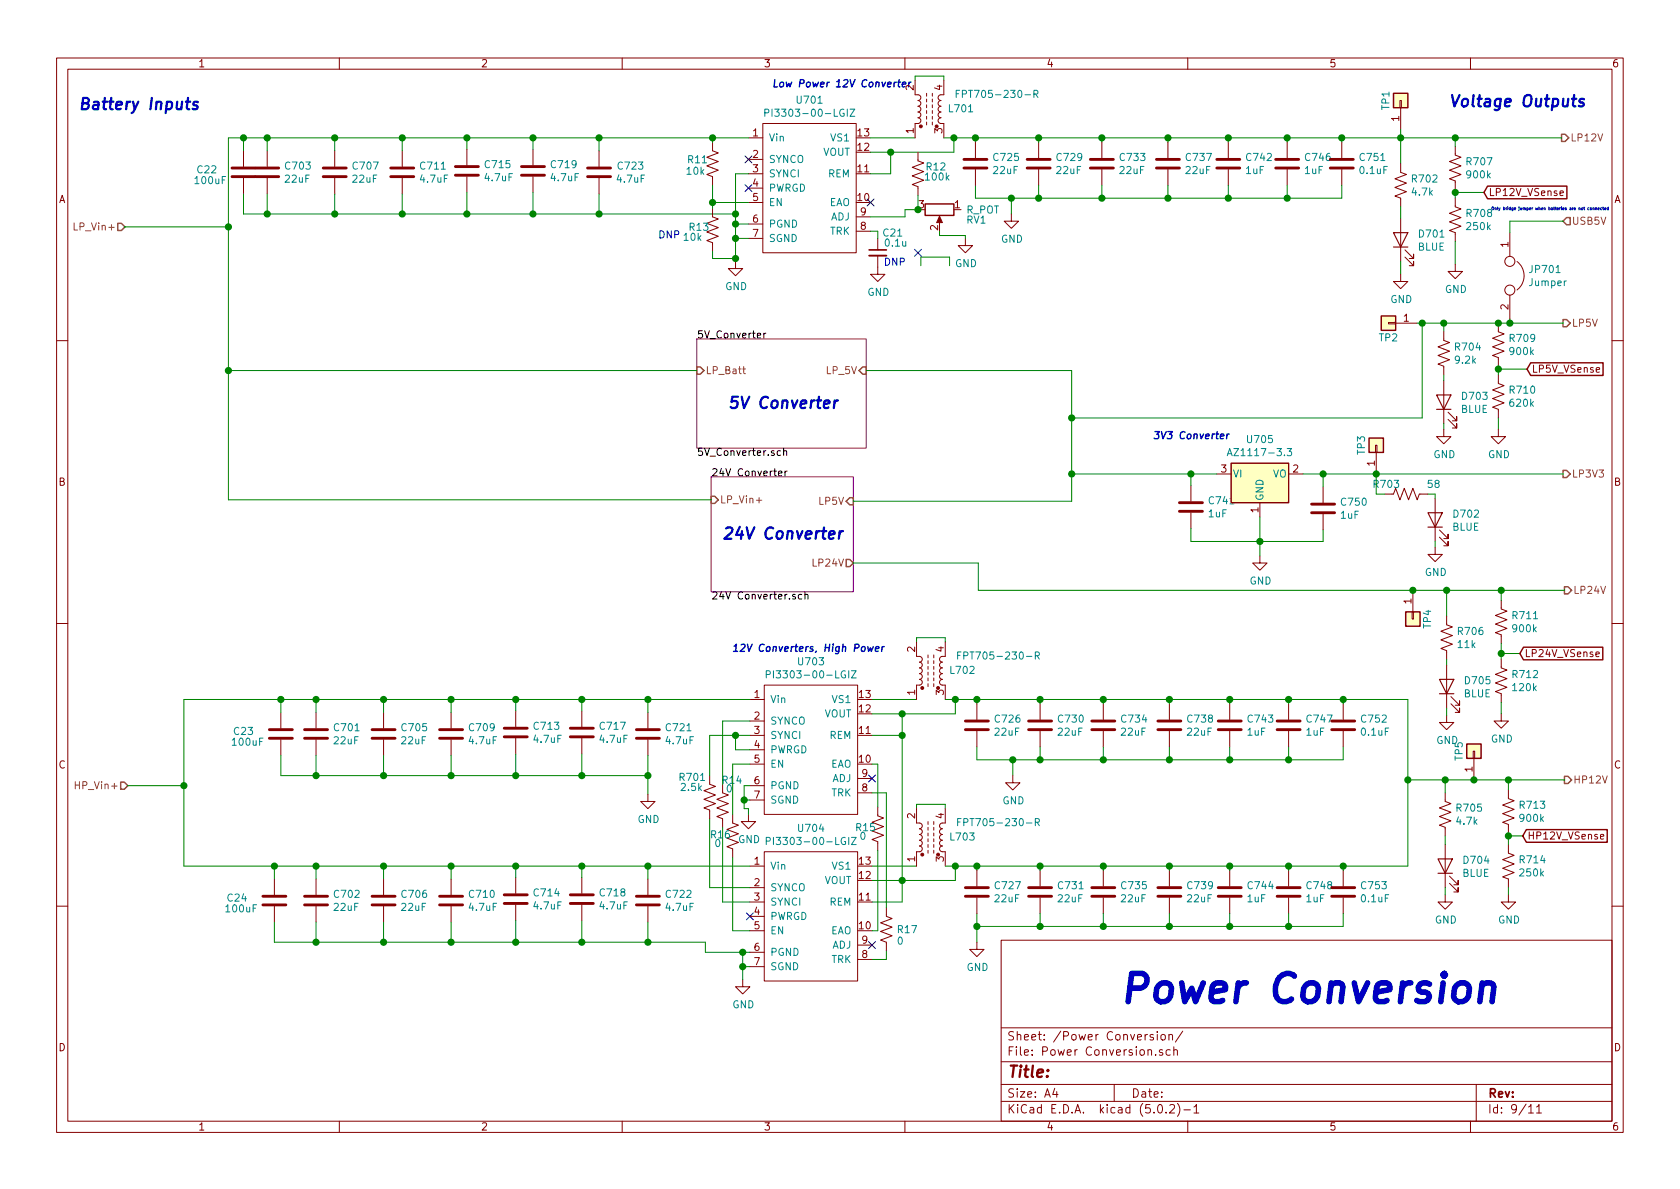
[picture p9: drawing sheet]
<svg xmlns="http://www.w3.org/2000/svg" width="297mm" height="210mm" viewBox="0 0 297 210" stroke-linecap="round" stroke-linejoin="round" font-family="sans-serif">
<defs><g id="words">
<text font-size="7" fill="#0000c2" x="197.6" y="177.4">Power Conversion</text>
<g font-size="2.8" fill="#0000c2">
<text x="13.7" y="19.4">Battery Inputs</text>
<text x="256" y="18.9">Voltage Outputs</text>
<text x="128.5" y="72.3">5V Converter</text>
<text x="127.5" y="95.4">24V Converter</text>
</g>
<text font-size="2.8" fill="#840000" x="178" y="190.5">Title:</text>
<g font-size="2.1" fill="#840000">
<text x="178" y="184">Sheet: /Power Conversion/</text>
<text x="178" y="186.7">File: Power Conversion.sch</text>
<text x="178" y="196.9">KiCad E.D.A. kicad (5.0.2)-1</text>
<text x="178" y="194.1">Size: A4</text>
<text x="200" y="194.1">Date:</text>
<text x="263" y="194.1">Rev:</text>
<text x="263" y="196.9">Id: 9/11</text>
</g>
<g font-size="1.8" fill="#840000">
<text x="35" y="11.9">1</text>
<text x="85" y="11.9">2</text>
<text x="135" y="11.9">3</text>
<text x="185" y="11.9">4</text>
<text x="235" y="11.9">5</text>
<text x="285" y="11.9">6</text>
<text x="161.5" y="16" transform="rotate(-90 161.5 16)">2</text>
<text x="166.6" y="16" transform="rotate(-90 166.6 16)">4</text>
<text x="161.5" y="23.6" transform="rotate(-90 161.5 23.6)">1</text>
<text x="166.6" y="23.6" transform="rotate(-90 166.6 23.6)">3</text>
<text x="247.4" y="21.4" transform="rotate(-90 247.4 21.4)">1</text>
<text x="133.1" y="24.1">1</text>
<text x="133.1" y="27.9">2</text>
<text x="151.7" y="26.7">12</text>
<text x="151.7" y="24.1">13</text>
<text x="10.4" y="35.9">A</text>
<text x="133.1" y="30.5">3</text>
<text x="133.1" y="33">4</text>
<text x="133.1" y="35.6">5</text>
<text x="151.7" y="35.6">10</text>
<text x="151.7" y="30.5">11</text>
<text x="263.2" y="34.7">LP12V_VSense</text>
<text x="285.4" y="35.9">A</text>
<text x="133.1" y="39.4">6</text>
<text x="133.1" y="41.9">7</text>
<text x="152.2" y="40.6">8</text>
<text x="152.2" y="38.1">9</text>
<text x="162.5" y="36.8">3</text>
<text x="165.9" y="40.7" transform="rotate(-90 165.9 40.7)">2</text>
<text x="168.8" y="36.8">1</text>
<text x="266.7" y="43.7" transform="rotate(-90 266.7 43.7)">1</text>
<text x="248.2" y="56.9">1</text>
<text x="266.7" y="54.8" transform="rotate(-90 266.7 54.8)">2</text>
<text x="270.8" y="65.9">LP5V_VSense</text>
<text x="215.9" y="83.6">3</text>
<text x="228.6" y="83.6">2</text>
<text x="243.1" y="82.4" transform="rotate(-90 243.1 82.4)">1</text>
<text x="10.4" y="85.9">B</text>
<text x="285.4" y="85.9">B</text>
<text x="222.5" y="90.6" transform="rotate(-90 222.5 90.6)">1</text>
<text x="249.6" y="106.8" transform="rotate(-90 249.6 106.8)">1</text>
<text x="161.8" y="115.3" transform="rotate(-90 161.8 115.3)">2</text>
<text x="166.9" y="115.3" transform="rotate(-90 166.9 115.3)">4</text>
<text x="269.5" y="116.2">LP24V_VSense</text>
<text x="133.4" y="123.4">1</text>
<text x="151.9" y="126">12</text>
<text x="151.9" y="123.4">13</text>
<text x="161.8" y="122.9" transform="rotate(-90 161.8 122.9)">1</text>
<text x="166.9" y="122.9" transform="rotate(-90 166.9 122.9)">3</text>
<text x="133.4" y="127.2">2</text>
<text x="133.4" y="129.8">3</text>
<text x="151.9" y="129.8">11</text>
<text x="10.4" y="135.9">C</text>
<text x="133.4" y="132.3">4</text>
<text x="133.4" y="134.9">5</text>
<text x="151.9" y="134.9">10</text>
<text x="152.4" y="137.4">9</text>
<text x="260.3" y="136.5" transform="rotate(-90 260.3 136.5)">1</text>
<text x="285.4" y="135.9">C</text>
<text x="133.4" y="138.7">6</text>
<text x="133.4" y="141.2">7</text>
<text x="152.4" y="139.9">8</text>
<text x="161.8" y="144.7" transform="rotate(-90 161.8 144.7)">2</text>
<text x="166.9" y="144.7" transform="rotate(-90 166.9 144.7)">4</text>
<text x="270" y="148.5">HP12V_VSense</text>
<text x="133.4" y="152.9">1</text>
<text x="151.9" y="155.4">12</text>
<text x="151.9" y="152.9">13</text>
<text x="161.8" y="152.4" transform="rotate(-90 161.8 152.4)">1</text>
<text x="166.9" y="152.4" transform="rotate(-90 166.9 152.4)">3</text>
<text x="133.4" y="156.7">2</text>
<text x="133.4" y="159.3">3</text>
<text x="133.4" y="161.8">4</text>
<text x="151.9" y="159.3">11</text>
<text x="133.4" y="164.3">5</text>
<text x="151.9" y="164.3">10</text>
<text x="152.4" y="166.9">9</text>
<text x="133.4" y="168.1">6</text>
<text x="133.4" y="170.7">7</text>
<text x="152.4" y="169.4">8</text>
<text x="10.4" y="185.9">D</text>
<text x="285.4" y="185.9">D</text>
<text x="35" y="199.9">1</text>
<text x="85" y="199.9">2</text>
<text x="135" y="199.9">3</text>
<text x="185" y="199.9">4</text>
<text x="235" y="199.9">5</text>
<text x="285" y="199.9">6</text>
</g>
<g font-size="1.8" fill="#0000c2">
<text x="136.4" y="15.4">Low Power 12V Converter</text>
<text x="116.3" y="42.2">DNP 10k</text>
<text x="156.2" y="47">DNP</text>
<text x="203.7" y="77.7">3V3 Converter</text>
<text x="129.3" y="115.3">12V Converters, High Power</text>
</g>
<g font-size="1.8" fill="#008484">
<text x="170.4" y="17.3">FPT705-230-R</text>
<text x="136.8" y="20.6">PI3303-00-LGIZ</text>
<text x="141" y="18.3">U701</text>
<text x="167.9" y="19.9">L701</text>
<text x="245.7" y="19.4" transform="rotate(-90 245.7 19.4)">TP1</text>
<text x="50.6" y="30">C703</text>
<text x="62.5" y="30">C707</text>
<text x="74.4" y="30">C711</text>
<text x="85.9" y="29.7">C715</text>
<text x="97.6" y="29.7">C719</text>
<text x="109.4" y="30">C723</text>
<text x="121.7" y="28.9">R11</text>
<text x="135.9" y="25">Vin</text>
<text x="135.9" y="28.8">SYNCO</text>
<text x="145.5" y="27.6">VOUT</text>
<text x="147" y="25">VS1</text>
<text x="175.8" y="28.5">C725</text>
<text x="187" y="28.5">C729</text>
<text x="198.1" y="28.5">C733</text>
<text x="209.8" y="28.5">C737</text>
<text x="220.5" y="28.5">C742</text>
<text x="230.9" y="28.5">C746</text>
<text x="240.6" y="28.5">C751</text>
<text x="259.4" y="29.2">R707</text>
<text x="34.6" y="32.6">100uF</text>
<text x="35" y="30.7">C22</text>
<text x="50.5" y="32.3">22uF</text>
<text x="62.4" y="32.3">22uF</text>
<text x="74.4" y="32.3">4.7uF</text>
<text x="85.9" y="32">4.7uF</text>
<text x="97.5" y="32">4.7uF</text>
<text x="109.2" y="32.3">4.7uF</text>
<text x="121.5" y="30.9">10k</text>
<text x="135.9" y="31.4">SYNCI</text>
<text x="135.9" y="33.9">PWRGD</text>
<text x="146.4" y="31.4">REM</text>
<text x="163.8" y="31.9">100k</text>
<text x="163.9" y="30.1">R12</text>
<text x="175.7" y="30.8">22uF</text>
<text x="186.9" y="30.8">22uF</text>
<text x="198.1" y="30.8">22uF</text>
<text x="209.8" y="30.8">22uF</text>
<text x="220.3" y="30.8">1uF</text>
<text x="230.7" y="30.8">1uF</text>
<text x="240.5" y="30.8">0.1uF</text>
<text x="249.8" y="34.6">4.7k</text>
<text x="249.8" y="32.3">R702</text>
<text x="259.5" y="31.5">900k</text>
<text x="121.9" y="40.8">R13</text>
<text x="135.9" y="36.4">EN</text>
<text x="135.9" y="40.3">PGND</text>
<text x="146.5" y="36.4">EAO</text>
<text x="146.7" y="41.5">TRK</text>
<text x="146.8" y="39">ADJ</text>
<text x="156.2" y="41.8">C21</text>
<text x="170.8" y="37.8">R_POT</text>
<text x="170.9" y="39.5">RV1</text>
<text x="259.4" y="38.4">R708</text>
<text x="259.5" y="40.7">250k</text>
<text x="135.9" y="42.8">SGND</text>
<text x="156.6" y="43.6">0.1u</text>
<text x="168.9" y="47.2">GND</text>
<text x="177" y="42.9">GND</text>
<text x="250.7" y="44.3">BLUE</text>
<text x="251" y="42">D701</text>
<text x="128.2" y="51.3">GND</text>
<text x="153.4" y="52.3">GND</text>
<text x="245.8" y="53.6">GND</text>
<text x="255.5" y="51.8">GND</text>
<text x="270.5" y="50.6">Jumper</text>
<text x="270.6" y="48.3">JP701</text>
<text x="243.9" y="60.4">TP2</text>
<text x="257.4" y="64.3">9.2k</text>
<text x="257.4" y="62">R704</text>
<text x="267.1" y="60.5">R709</text>
<text x="267.1" y="62.8">900k</text>
<text x="258.6" y="70.7">D703</text>
<text x="267.1" y="69.6">R710</text>
<text x="267.1" y="71.9">620k</text>
<text x="258.3" y="73">BLUE</text>
<text x="218.1" y="80.7">AZ1117-3.3</text>
<text x="220.6" y="78.4">U705</text>
<text x="241.4" y="80.4" transform="rotate(-90 241.4 80.4)">TP3</text>
<text x="253.4" y="81">GND</text>
<text x="263.1" y="81">GND</text>
<text x="213.9" y="89.2">C741</text>
<text x="217.9" y="84.4">VI</text>
<text x="223.4" y="88.6" transform="rotate(-90 223.4 88.6)">GND</text>
<text x="225" y="84.4">VO</text>
<text x="237.3" y="89.4">C750</text>
<text x="243" y="86.3">R703</text>
<text x="252.5" y="86.3">58</text>
<text x="213.7" y="91.5">1uF</text>
<text x="237.1" y="91.7">1uF</text>
<text x="256.8" y="93.8">BLUE</text>
<text x="257.1" y="91.5">D702</text>
<text x="251.9" y="101.8">GND</text>
<text x="220.9" y="103.4">GND</text>
<text x="253" y="111.1" transform="rotate(-90 253 111.1)">TP4</text>
<text x="257.9" y="112.3">R706</text>
<text x="267.6" y="109.5">R711</text>
<text x="267.6" y="111.8">900k</text>
<text x="137" y="120">PI3303-00-LGIZ</text>
<text x="141.3" y="117.6">U703</text>
<text x="168.1" y="119.2">L702</text>
<text x="170.7" y="116.6">FPT705-230-R</text>
<text x="257.8" y="114.6">11k</text>
<text x="267.6" y="119.9">R712</text>
<text x="136.1" y="124.3">Vin</text>
<text x="147.3" y="124.3">VS1</text>
<text x="258.8" y="123.3">BLUE</text>
<text x="259.2" y="121">D705</text>
<text x="267.6" y="122.2">120k</text>
<text x="41.2" y="131.9">100uF</text>
<text x="41.4" y="130">C23</text>
<text x="59.1" y="131.6">22uF</text>
<text x="59.2" y="129.3">C701</text>
<text x="71.1" y="131.6">22uF</text>
<text x="71.1" y="129.3">C705</text>
<text x="83.1" y="131.6">4.7uF</text>
<text x="83.1" y="129.3">C709</text>
<text x="94.5" y="131.4">4.7uF</text>
<text x="94.5" y="129.1">C713</text>
<text x="106.2" y="131.4">4.7uF</text>
<text x="106.2" y="129.1">C717</text>
<text x="117.9" y="131.6">4.7uF</text>
<text x="117.9" y="129.3">C721</text>
<text x="136.1" y="128.1">SYNCO</text>
<text x="136.1" y="130.7">SYNCI</text>
<text x="145.7" y="126.9">VOUT</text>
<text x="146.7" y="130.7">REM</text>
<text x="176" y="130.1">22uF</text>
<text x="176" y="127.8">C726</text>
<text x="187.1" y="130.1">22uF</text>
<text x="187.2" y="127.8">C730</text>
<text x="198.3" y="130.1">22uF</text>
<text x="198.4" y="127.8">C734</text>
<text x="210" y="130.1">22uF</text>
<text x="210.1" y="127.8">C738</text>
<text x="220.6" y="130.1">1uF</text>
<text x="220.8" y="127.8">C743</text>
<text x="231" y="130.1">1uF</text>
<text x="231.2" y="127.8">C747</text>
<text x="240.8" y="130.1">0.1uF</text>
<text x="240.8" y="127.8">C752</text>
<text x="253.9" y="131.6">GND</text>
<text x="263.6" y="131.3">GND</text>
<text x="136.1" y="133.2">PWRGD</text>
<text x="136.1" y="135.8">EN</text>
<text x="146.8" y="135.8">EAO</text>
<text x="258.6" y="134.5" transform="rotate(-90 258.6 134.5)">TP5</text>
<text x="120.3" y="138.1">R701</text>
<text x="120.5" y="139.9">2.5k</text>
<text x="127.8" y="138.6">R14</text>
<text x="128.5" y="140.1">0</text>
<text x="136.1" y="139.6">PGND</text>
<text x="136.1" y="142.1">SGND</text>
<text x="147" y="140.8">TRK</text>
<text x="147.1" y="138.3">ADJ</text>
<text x="177.2" y="142.2">GND</text>
<text x="257.7" y="143.5">R705</text>
<text x="268.8" y="143">R713</text>
<text x="112.7" y="145.5">GND</text>
<text x="125.8" y="148.3">R16</text>
<text x="126.4" y="149.8">0</text>
<text x="130.5" y="149.1">GND</text>
<text x="137" y="149.4">PI3303-00-LGIZ</text>
<text x="141.3" y="147.1">U704</text>
<text x="151.4" y="147">R15</text>
<text x="152.1" y="148.5">0</text>
<text x="168.1" y="148.6">L703</text>
<text x="170.7" y="146.1">FPT705-230-R</text>
<text x="257.6" y="145.8">4.7k</text>
<text x="268.9" y="145.3">900k</text>
<text x="136.1" y="153.8">Vin</text>
<text x="147.3" y="153.8">VS1</text>
<text x="258.5" y="155.1">BLUE</text>
<text x="258.9" y="152.7">D704</text>
<text x="268.8" y="152.7">R714</text>
<text x="268.9" y="155">250k</text>
<text x="40.1" y="161.3">100uF</text>
<text x="40.3" y="159.4">C24</text>
<text x="59.1" y="161.1">22uF</text>
<text x="59.2" y="158.8">C702</text>
<text x="71.1" y="161.1">22uF</text>
<text x="71.1" y="158.8">C706</text>
<text x="83.1" y="161.1">4.7uF</text>
<text x="83.1" y="158.8">C710</text>
<text x="94.5" y="160.8">4.7uF</text>
<text x="94.5" y="158.5">C714</text>
<text x="106.2" y="160.8">4.7uF</text>
<text x="106.2" y="158.5">C718</text>
<text x="117.9" y="161.1">4.7uF</text>
<text x="117.9" y="158.8">C722</text>
<text x="136.1" y="157.6">SYNCO</text>
<text x="136.1" y="160.1">SYNCI</text>
<text x="145.7" y="156.3">VOUT</text>
<text x="146.7" y="160.1">REM</text>
<text x="176" y="159.6">22uF</text>
<text x="176" y="157.2">C727</text>
<text x="187.1" y="159.6">22uF</text>
<text x="187.2" y="157.2">C731</text>
<text x="198.3" y="159.6">22uF</text>
<text x="198.4" y="157.2">C735</text>
<text x="210" y="159.6">22uF</text>
<text x="210.1" y="157.2">C739</text>
<text x="220.6" y="159.6">1uF</text>
<text x="220.8" y="157.2">C744</text>
<text x="231" y="159.6">1uF</text>
<text x="231.2" y="157.2">C748</text>
<text x="240.8" y="159.6">0.1uF</text>
<text x="240.8" y="157.2">C753</text>
<text x="136.1" y="162.7">PWRGD</text>
<text x="136.1" y="165.2">EN</text>
<text x="146.8" y="165.2">EAO</text>
<text x="147.1" y="167.8">ADJ</text>
<text x="158.7" y="167.1">0</text>
<text x="158.8" y="165">R17</text>
<text x="253.7" y="163.3">GND</text>
<text x="264.9" y="163.3">GND</text>
<text x="136.1" y="169">PGND</text>
<text x="136.1" y="171.6">SGND</text>
<text x="147" y="170.3">TRK</text>
<text x="170.9" y="171.7">GND</text>
<text x="129.5" y="178.3">GND</text>
</g>
<g font-size="1.8" fill="#848400">
<text x="277.6" y="25">LP12V</text>
<text x="13.5" y="40.8">LP_Vin+</text>
<text x="277.9" y="39.7">USB5V</text>
<text x="277.9" y="57.8">LP5V</text>
<text x="124.7" y="66.2">LP_Batt</text>
<text x="146.2" y="66.2">LP_5V</text>
<text x="127.3" y="89">LP_Vin+</text>
<text x="144.9" y="89.3">LP5V</text>
<text x="277.9" y="84.4">LP3V3</text>
<text x="143.9" y="100.2">LP24V</text>
<text x="278.1" y="105">LP24V</text>
<text x="13.9" y="139.6">HP_Vin+</text>
<text x="278.1" y="138.6">HP12V</text>
</g>
<g font-size="1.8">
<text x="123.2" y="59.8">5V_Converter</text>
<text x="123.2" y="80.6">5V_Converter.sch</text>
<text x="125.7" y="84.2">24V Converter</text>
<text x="125.7" y="106">24V Converter.sch</text>
</g>
<text font-size=".7" fill="#0000c2" x="263.7" y="37.1">Only bridge jumper when batteries are not connected</text>
</g></defs>
<g fill="none" stroke="#840000" stroke-width=".18">
<path d="M10 10.3h277v189.9h-277zM12 12.2h273v186.1h-273zM60 10.3v1.9M110 10.3v1.9M160 10.3v1.9M161.8 14.2v2.6h.7l.3 .4-.1 .4-.4 .2 .3 .1 .2 .3-.1 .4-.4 .2 .3 .1 .2 .3-.1 .4-.4 .2 .3 .1 .2 .3-.1 .4-.4 .2 .4 .2 .1 .4-.3 .4h-.7v2.6M163.8 16.5v.5M163.8 17.5v.5M163.8 18.5v.5M163.8 19.6v.5M164.8 16.5v.5M164.8 17.5v.5"/>
<path d="M164.8 18.5v.5M164.8 19.6v.5M166.9 14.2v2.6h-.7l-.3 .4 .1 .4 .4 .2-.3 .1-.2 .3 .1 .4 .4 .2-.3 .1-.2 .3 .1 .4 .4 .2-.5 .3 .1 .5 .4 .2-.4 .2-.1 .4 .3 .4h.7v2.6M210 10.3v1.9M247.5 17.8h.3v1.2h-.3zM247.6 19v3.9M260 10.3v1.9M43.1 26.7v2.8M43.1 31.5v2.8M47.2 26.7v2.8M47.2 31.5v2.8M59.2 26.7v2.8"/>
<path d="M59.2 31.5v2.8M71.1 26.7v2.8M71.1 31.5v2.8M82.5 26.4v2.8M82.5 31.2v2.8M94.2 26.4v2.8M94.2 31.2v2.8M105.9 26.7v2.8M105.9 31.5v2.8M126 25.1v1.6l1 .3-2 .8 2 .8-2 .7 2 .8-2 .8 1 .3v1.6M126 36.8v1.5l1 .4-2 .8 2 .8-2 .7 2 .8-2 .7 1 .4v1.5M132.3 24.4h2.6"/>
<path d="M132.3 28.2h2.6M132.3 30.7h2.6M132.3 33.3h2.6M132.3 35.8h2.6M132.3 39.6h2.6M134.9 21.8h16.5v22.9h-16.5zM151.4 38.3h2.5M162.3 26.9v1.5l1 .4-2 .8 2 .7-2 .8 2 .8-2 .7 1 .4v1.5M163.8 20.6v.5M163.8 21.6v.5M164.8 20.6v.5M164.8 21.6v.5"/>
<path d="M166.1 38.6v1M172.5 25.1v2.8M172.5 30v2.8M178.8 37.8v1.3h1.3l-1.3 1.3-1.3-1.3h1.3M183.6 25.1v2.8M183.6 30v2.8M194.8 25.1v2.8M194.8 30v2.8M206.5 25.1v2.8M206.5 30v2.8M217.2 25.1v2.8M217.2 30v2.8"/>
<path d="M227.6 25.1v2.8M227.6 30v2.8M237.2 25.1v2.8M237.2 30v2.8M247.6 29v1.5l1.1 .4-2.1 .7 2.1 .8-2.1 .7 2.1 .8-2.1 .8 1 .3v1.6M247.6 38.6v7.6M257.3 25.9v1.5l1 .4-2 .8 2 .7-2 .8 2 .8-2 .7 1 .4v1.5M257.3 35v1.6l1 .4-2 .7 2 .8-2 .7 2 .8-2 .8 1 .3v1.6M275.8 34.2l.6-.1v-.3h-.4l-.2 .1 .1 .6h.5M130 46.2v1.3h1.3l-1.3 1.3-1.2-1.3h1.2M132.3 42.2h2.6M151.4 40.9h2.5"/>
<path d="M155.2 45.2v3.3h1.3l-1.3 1.3-1.3-1.3h1.3M155.2 42.2v2M170.7 42.2v1.2h1.3l-1.3 1.3-1.3-1.3h1.3M245.5 57h1.3v.3h-1.3zM246.8 57.1h3.8M247.6 48.5v1.3h1.3l-1.3 1.2-1.2-1.2h1.2M248.4 45.5l1.5 1.5v-.8v.8h-.7M248.4 44.2l1.5 1.5v-.7v.7h-.7M255.3 58.7v1.5l1 .4-2 .7 2 .8-2 .8 2 .7-2 .8 1 .4v1.5M257.3 46.7v1.3h1.3l-1.3 1.3-1.3-1.3h1.3M264.9 57.1v1.6l1 .3-2 .8 2 .8-2 .7 2 .8-2 .8 1 .3v1.6M267 41.1v4.2"/>
<path d="M267 52.2v4.2M268.2 46.2a3.2 3.2 0 0 1 0 5.1M10 60.2h2M243.2 78.7h.3v1.3h-.3zM255.3 75.9v1.3h1.2l-1.2 1.3-1.3-1.3h1.3M255.3 67.3v7.6M256 74.2l1.6 1.5v-.8v.8h-.8M256 72.9l1.6 1.5v-.7v.7h-.8M264.9 66.3v1.5l1 .4-2 .8 2 .7-2 .8 2 .7-2 .8 1 .4v1.5M264.9 75.9v1.3h1.3l-1.3 1.3-1.2-1.3h1.2M285 60.2h2M210.6 85.8v2.8"/>
<path d="M210.6 90.7v2.8M215.1 83.8h2.6M222.8 98.3v1.3h1.2l-1.2 1.2-1.3-1.2h1.3M222.8 88.9v2.5M227.8 83.8h2.6M233.9 86.1v2.8M233.9 90.9v2.8M243.3 80v3.8M244.9 87.4h1.5l.4-1 .7 2 .8-2 .7 2 .8-2 .8 2 .4-1h1.5M253.7 96.8v1.2h1.3l-1.3 1.3-1.2-1.3h1.2M253.7 88.1v7.7M254.5 95l1.5 1.5v-.7v.7h-.7"/>
<path d="M254.5 93.7l1.5 1.5v-.7v.7h-.7M10 110.3h2M162.1 113.5v2.6h.6l.4 .4-.2 .4-.3 .2 .3 .1 .2 .3-.2 .4-.3 .2 .3 .1 .2 .3-.2 .4-.3 .2 .3 .1 .2 .3-.2 .5-.3 .1 .4 .2 .1 .4-.4 .4-.6 .1v2.5M164.1 115.8v.5M164.1 116.8v.5M164.1 117.9v.5M164.1 118.9v.5M164.1 119.9v.5M165.1 115.8v.5M165.1 116.8v.5M165.1 117.9v.5M165.1 118.9v.5"/>
<path d="M165.1 119.9v.5M167.1 113.5v2.6h-.7l-.3 .4 .1 .4 .4 .2-.3 .1-.2 .3 .1 .4 .4 .2-.3 .1-.2 .3 .1 .4 .4 .2-.5 .4 .1 .4 .4 .2-.4 .2-.1 .4 .3 .4 .7 .1v2.5M249.7 108.2h.2v1.3h-.2zM249.8 104.4v3.8M255.8 109v1.5l1 .4-2 .7 2 .8-2 .8 2 .7-2 .8 1 .4v1.5M255.8 117.6v7.6M265.4 106.2v1.5l1 .4-2 .7 2 .8-2 .8 2 .7-2 .8 1 .4v1.5M265.4 116.6v1.5l1 .4-2 .7 2 .8-2 .8 2 .7-2 .8 1 .4v1.5M282.2 115.7l.6-.1-.1-.3h-.4l-.1 .2v.6h.5M285 110.3h2M49.7 126v2.8M49.7 130.8v2.8"/>
<path d="M55.9 126v2.8M55.9 130.8v2.8M67.8 126v2.8M67.8 130.8v2.8M79.8 126v2.8M79.8 130.8v2.8M91.2 125.7v2.8M91.2 130.6v2.7M102.9 125.7v2.8M102.9 130.6v2.7M114.6 126v2.8M114.6 130.8v2.8"/>
<path d="M125.5 137.2v1.5l1 .4-2 .7 2 .8-2 .7 2 .8-2 .8 1 .4v1.5M127.8 138.7v1.5l1 .4-2.1 .7 2.1 .8-2.1 .8 2.1 .7-2.1 .8 1.1 .4v1.5M132.6 123.7h2.5M132.6 127.5h2.5M132.6 130h2.5M132.6 132.6h2.5M132.6 135.1h2.5M132.6 138.9h2.5M135.1 121.2h16.5v22.8h-16.5zM151.6 137.7h2.6M164.1 120.9v.5M165.1 120.9v.5"/>
<path d="M172.7 124.5v2.7M172.7 129.3v2.8M179.1 137.2v1.2h1.2l-1.2 1.3-1.3-1.3h1.3M183.9 124.5v2.7M183.9 129.3v2.8M195.1 124.5v2.7M195.1 129.3v2.8M206.8 124.5v2.7M206.8 129.3v2.8M217.4 124.5v2.7M217.4 129.3v2.8M227.8 124.5v2.7"/>
<path d="M227.8 129.3v2.8M237.5 124.5v2.7M237.5 129.3v2.8M255.8 126.5v1.3h1.2l-1.2 1.2-1.3-1.2h1.3M256.5 124.5l1.6 1.5v-.8v.8h-.8M256.5 123.2l1.6 1.5v-.8v.8h-.8M260.5 132.8h.2v1.3h-.2zM260.6 134.1v3.8M265.4 126.2v1.3h1.3l-1.3 1.3-1.2-1.3h1.2M266.7 139.7v1.5l1 .4-2 .8 2 .7-2 .8 2 .7-2 .8 1 .4v1.5M48.5 155.4v2.8M55.9 155.4v2.8"/>
<path d="M67.8 155.4v2.8M79.8 155.4v2.8M91.2 155.2v2.8M102.9 155.2v2.8M114.6 140.5v1.2h1.2l-1.2 1.3-1.3-1.3h1.3M114.6 155.4v2.8M129.5 144v1.5l1.1 .4-2.1 .8 2.1 .7-2.1 .8 2.1 .8-2.1 .7 1 .4v1.5M132.3 144v1.3h1.3l-1.3 1.3-1.2-1.3h1.2M132.6 141.5h2.5M132.6 153.2h2.5M132.6 157h2.5M132.6 159.5h2.5"/>
<path d="M135.1 150.6h16.5v22.9h-16.5zM151.6 140.2h2.6M155.2 142.7v1.6l1 .3-2 .8 2 .8-2 .7 2 .8-2 .8 1 .3v1.6M162.1 143v2.5l.6 .1 .4 .3-.2 .5-.3 .2 .3 .1 .2 .3-.2 .4-.3 .2 .3 .1 .2 .3-.2 .4-.3 .2 .3 .1 .2 .3-.2 .4-.3 .2 .4 .2 .1 .4-.4 .4h-.6v2.6M164.1 145.3v.5M164.1 146.3v.5M164.1 147.3v.5M164.1 148.3v.5M164.1 149.3v.6M164.1 150.4v.5M165.1 145.3v.5M165.1 146.3v.5"/>
<path d="M165.1 147.3v.5M165.1 148.3v.5M165.1 149.3v.6M165.1 150.4v.5M167.1 143v2.5l-.7 .1-.3 .4 .1 .3 .4 .3-.3 .1-.2 .3 .1 .4 .4 .2-.3 .1-.2 .3 .1 .4 .4 .2-.5 .3 .1 .5 .4 .2-.4 .2-.1 .4 .3 .4h.7v2.6M172.7 153.9v2.8M172.7 158.7v2.8M183.9 153.9v2.8M183.9 158.7v2.8M195.1 153.9v2.8M195.1 158.7v2.8M206.8 153.9v2.8"/>
<path d="M206.8 158.7v2.8M217.4 153.9v2.8M217.4 158.7v2.8M227.8 153.9v2.8M227.8 158.7v2.8M237.5 153.9v2.8M237.5 158.7v2.8M255.5 140.2v1.5l1 .4-2 .8 2 .7-2 .8 2 .8-2 .7 1 .4v1.5M255.5 158.2v1.3h1.3l-1.3 1.3-1.2-1.3h1.2M255.5 149.3v7.7M256.3 156.2l1.5 1.5v-.7v.7h-.8M256.3 154.9l1.5 1.6v-.8v.8h-.8"/>
<path d="M266.7 149.3v1.6l1 .4-2 .7 2 .8-2 .7 2 .8-2 .8 1 .3v1.6M266.7 158.2v1.3h1.3l-1.3 1.3-1.3-1.3h1.3M283 147.9l.6-.1-.1-.2-.3-.1-.2 .2v.6h.5M10 160.2h2M48.5 160.3v2.8M55.9 160.3v2.8M67.8 160.3v2.8M79.8 160.3v2.8M91.2 160v2.8M102.9 160v2.8M114.6 160.3v2.8M131.3 173.2v1.3h1.3l-1.3 1.3-1.3-1.3h1.3"/>
<path d="M132.6 162h2.5M132.6 164.6h2.5M132.6 168.4h2.5M132.6 170.9h2.5M151.6 169.7h2.6M151.6 167.1h2.6M156.7 160.5v1.5l1 .4-2 .8 2 .8-2 .7 2 .8-2 .7 1 .4v1.5M172.7 166.6v1.3h1.3l-1.3 1.3-1.3-1.3h1.3M177 166.3h108v32h-108zM285 160.2h2M60 198.3v1.9M110 198.3v1.9"/>
<path d="M160 198.3v1.9M177 194.8h108M177 191.8h108M177 187.8h108M177 181.8h108M186.5 192.5l-.4 1h1M186.8 193v1M197 191.8v3M203.9 183a.37 .37 0 0 0-.6 .1l.1 .3 .5 .1 .1 .1-.2 .3-.5-.1M204.3 186.5v.1M204.6 182.4v.2M204.6 182.9v1"/>
<path d="M204.8 195.5l.4-.2a.94 .94 0 0 1 0 1.5 .79 .79 0 0 1-.4-1.3zM205.3 183.1l.2-.2 .5 .2v.7l-.2 .1-.5-.1zM205.5 185.7l-.3-.1-.2 .2 .1 .2 .4 .2v.3h-.5M206.2 196.7v.1M206.7 183.1l.2-.2 .4 .1v.9M206.7 182.9v1M206.8 195.5l.2-.2h.4l.2 .2 .1 .3-.1 .2-.8 .8h.9M206.9 185.7l-.4-.1-.3 .3v.6l.3 .1 .4-.1M207.5 185.7l.2-.1 .4 .1 .1 .9M207.5 185.1v1.5M208.2 195.1a1.71 1.71 0 0 1 0 2.3M209.1 182.3l-1.3 2"/>
<path d="M209.3 196.3h1.2M210 198.3v1.9M211.1 195.8l.4-.5v1.5M211.1 196.8h.9M260 198.3v1.9M261 191.8v6.5M270.3 195.8l.4-.5v1.5M270.3 196.8h.8M271.7 195.8l.4-.5v1.5M271.7 196.8h.8"/>
<circle cx="267" cy="51.3" r=".89"/>
<circle cx="267" cy="46.2" r=".89"/>
</g>
<path d="M262 174.3a1.46 1.46 0 0 1 2-.3l.1 .5-.3 2.6M262.1 173.8l-.5 3.3" fill="none" stroke="#0000c2" stroke-width=".99"/>
<g fill="none" stroke="#848400" stroke-width=".25">
<path d="M20.8 39.5h.7l.6 .6-.6 .7h-.7zM276.1 23.7h.6l.7 .7-.7 .6h-.6zM277 38.5h.6v1.2h-.6l-.6-.6zM276.4 56.5h.6l.6 .6-.6 .7h-.6zM123.2 64.9h.6l.7 .6-.7 .7h-.6zM152.5 64.9h.7v1.3h-.7l-.6-.7zM125.7 87.8h.7l.6 .6-.6 .6h-.7zM149.6 98.9h.6l.7 .7-.7 .6h-.6zM150.2 88h.7v1.3h-.7l-.6-.7zM276.4 83.2h.6l.6 .6-.6 .6h-.6zM276.6 103.8h.6l.7 .6-.7 .6h-.6zM21.3 138.3h.7l.6 .6-.6 .7h-.7z"/>
<path d="M276.6 137.3h.6l.7 .6-.7 .7h-.6z"/>
</g>
<path d="M131.3 65.2h.5M131.5 64.8v1.1l.3 .2M133.7 88.5h1M13.3 138.2v1.3M13.3 138.8h.7" fill="none" stroke="#848400" stroke-width=".18"/>
<g fill="none" stroke="#008484" stroke-width=".18">
<path d="M135.2 20l.6-.1 .1-.5-.2-.1h-.5v1.3M150.3 19.3h.8l-.8 1.3h.8M169.1 16.6h.4M169.7 16h-.6v1.2M182.8 16.6l.7-.1v-.4l-.2-.1h-.5v1.2M183.1 16.6l.4 .6M227.6 79.3h.8l-.5 .5 .4 .1v.6l-.2 .1-.5-.1M217 80.6l.4-1.3 .5 1.3M217.1 80.2h.6M135.5 119.3l.6-.1v-.5l-.1-.1h-.5v1.3M150.5 118.6h.9l-.9 1.3h.9M169.3 115.9h.4"/>
<path d="M169.9 115.3h-.6v1.3M183.1 115.9l.6-.1v-.4l-.2-.1h-.4v1.3M183.4 115.9l.4 .7M135.5 148.7h.6v-.5l-.1-.1h-.5v1.2M150.5 148.1h.9l-.9 1.2h.9M169.3 145.4h.4M169.9 144.7h-.6v1.3M183.1 145.4l.6-.1v-.4l-.2-.2h-.4v1.3M183.4 145.4l.4 .6"/>
</g>
<g fill="none" stroke="#008400" stroke-width=".18">
<path d="M161.8 14.2v-.7h5.1v.7M43.1 34.3v3.5h86.9M43.1 24.4v2.3M47.2 24.4v2.3M47.2 34.3v3.5M59.2 24.4v2.3M59.2 34.3v3.5M71.1 24.4v2.3M71.1 34.3v3.5M82.5 24.4v2M82.5 34v3.8M94.2 24.4v2"/>
<path d="M94.2 34v3.8M105.9 24.4v2.3M105.9 34.3v3.5M126 35.8h6.3M126 24.4v.7M126 32.8v4M130 39.6h2.3M132.3 30.7h-2.3v15.5M132.3 24.4h-91.9v64h85.3M153.9 24.4h7.9M157.5 26.9v3.8h-3.6M162.3 34.5v2.6h-2.3v1.2h-6.1"/>
<path d="M166.9 24.4h109.2M168.7 24.4v2.5h-14.8M172.5 24.4v.7M172.5 32.8v2.2h64.7v-2.2M178.8 35v2.8M183.6 24.4v.7M183.6 32.8v2.2M194.8 24.4v.7M194.8 32.8v2.2M206.5 24.4v.7M206.5 32.8v2.2M217.2 24.4v.7"/>
<path d="M217.2 32.8v2.2M227.6 24.4v.7M227.6 32.8v2.2M237.2 24.4v.7M247.6 22.9v6.1M247.6 36.6v2M257.3 24.4v1.5M257.3 33.5v1.5M257.3 34h5.1M276.4 39.1h-9.4v2M22.1 40.1h18.3M126 44.4v1.3h4"/>
<path d="M130 42.2h2.3M153.9 40.9h1.3v1.3M162.8 47v-1.5h5.1v1.5M166.1 40.9v.8h4.6v.5M247.6 46.2v2.3M250.6 57.1h25.8M251.5 57.1v16.8h-62M255.3 57.1v1.6M257.3 42.7v4M267 56.4v.7M40.4 65.5h82.8M153.2 65.5h36.3v23.1h-38.6"/>
<path d="M255.3 66.3v1M255.3 74.9v1M264.9 65.3h5.1M264.9 64.8v1.5M264.9 73.9v2M150.9 99.6h22.1v4.8h103.6M189.5 83.8h25.6M210.6 93.5v2.3h23.3v-2.1M210.6 83.8v2M222.8 91.4v6.9M230.4 83.8h46M233.9 83.8v2.3"/>
<path d="M243.3 83.8v3.6h1.6M252.5 87.4h1.2v.7M253.7 95.8v1M162.1 113.5v-.7h5v.7M255.8 104.4v4.6M255.8 116.6v1M265.4 115.6h3.3M265.4 104.4v1.8M265.4 113.8v2.8M22.6 138.9h9.9M49.7 133.6v3.6h64.9M49.7 123.7v2.3"/>
<path d="M55.9 123.7v2.3M55.9 133.6v3.6M67.8 123.7v2.3M67.8 133.6v3.6M79.8 123.7v2.3M79.8 133.6v3.6M91.2 123.7v2M91.2 133.3v3.9M102.9 123.7v2M102.9 133.3v3.9M114.6 123.7v2.3M114.6 133.6v6.9"/>
<path d="M130 130v2.6h2.6M132.6 130h-7.1v7.2M132.6 123.7h-100.1v29.5h100.1M132.6 135.1h-3.1v8.9M132.6 127.5h-4.8v11.2M132.6 138.9h-1v4.1h.7v1M154.2 130h5.3M154.2 123.7h7.9M154.2 135.1h1v7.6M159.5 126.2v33.3h-5.3M167.1 123.7h81.8v29.5h-81.8M168.9 123.7v2.5h-14.7"/>
<path d="M172.7 123.7v.8M172.7 132.1v2.3h64.8v-2.3M179.1 134.4v2.8M183.9 123.7v.8M183.9 132.1v2.3M195.1 123.7v.8M195.1 132.1v2.3M206.8 123.7v.8M206.8 132.1v2.3M217.4 123.7v.8M217.4 132.1v2.3M227.8 123.7v.8"/>
<path d="M227.8 132.1v2.3M237.5 123.7v.8M248.9 137.9h27.7M255.5 137.9v2.3M255.8 125.2v1.3M265.4 124.2v2M266.7 137.9v1.8M48.5 153.2v2.2M55.9 153.2v2.2M67.8 153.2v2.2M79.8 153.2v2.2M91.2 153.2v2"/>
<path d="M102.9 153.2v2M114.6 153.2v2.2M125.5 144.8v12.2h7.1M127.8 146.3v13.2h4.8M129.5 151.6v13h3.1M131.6 141.5h1M154.2 153.2h7.9M154.2 140.2h2.5v20.3M155.2 150.4v14.2h-1M162.1 143v-.8h5v.8M168.9 153.2v2.5h-14.7M172.7 153.2v.7"/>
<path d="M183.9 153.2v.7M195.1 153.2v.7M206.8 153.2v.7M217.4 153.2v.7M227.8 153.2v.7M237.5 153.2v.7M255.5 147.8v1.5M255.5 157v1.2M266.7 147.3v2M266.7 157v1.2M266.7 147.8h2.5M48.5 163.1v3.5h76.2v1.8h7.9"/>
<path d="M55.9 163.1v3.5M67.8 163.1v3.5M79.8 163.1v3.5M91.2 162.8v3.8M102.9 162.8v3.8M114.6 163.1v3.5M131.3 168.4v4.8M131.3 170.9h1.3M156.7 168.1v1.6h-2.5M172.7 161.5v5.1M183.9 161.5v2.3M195.1 161.5v2.3"/>
<path d="M206.8 161.5v2.3M217.4 161.5v2.3M227.8 161.5v2.3M237.5 161.5v2.3h-64.8"/>
</g>
<g fill="#008400" stroke="#008400" stroke-width=".25">
<circle cx="130" cy="42.2" r=".51"/>
<circle cx="130" cy="39.6" r=".51"/>
<circle cx="157.5" cy="26.9" r=".51"/>
<circle cx="168.7" cy="24.4" r=".51"/>
<circle cx="172.5" cy="24.4" r=".51"/>
<circle cx="82.6" cy="37.8" r=".51"/>
<circle cx="94.2" cy="37.8" r=".51"/>
<circle cx="105.9" cy="37.8" r=".51"/>
<circle cx="105.9" cy="24.4" r=".51"/>
<circle cx="94.2" cy="24.4" r=".51"/>
<circle cx="82.6" cy="24.4" r=".51"/>
<circle cx="71.1" cy="24.4" r=".51"/>
<circle cx="71.1" cy="37.8" r=".51"/>
<circle cx="59.2" cy="37.8" r=".51"/>
<circle cx="59.2" cy="24.4" r=".51"/>
<circle cx="178.8" cy="35" r=".51"/>
<circle cx="183.6" cy="35" r=".51"/>
<circle cx="194.8" cy="35" r=".51"/>
<circle cx="206.5" cy="35" r=".51"/>
<circle cx="217.2" cy="35" r=".51"/>
<circle cx="227.6" cy="35" r=".51"/>
<circle cx="183.6" cy="24.4" r=".51"/>
<circle cx="194.8" cy="24.4" r=".51"/>
<circle cx="206.5" cy="24.4" r=".51"/>
<circle cx="217.2" cy="24.4" r=".51"/>
<circle cx="227.6" cy="24.4" r=".51"/>
<circle cx="237.2" cy="24.4" r=".51"/>
<circle cx="168.9" cy="123.7" r=".51"/>
<circle cx="172.7" cy="123.7" r=".51"/>
<circle cx="91.2" cy="137.2" r=".51"/>
<circle cx="102.9" cy="137.2" r=".51"/>
<circle cx="114.6" cy="123.7" r=".51"/>
<circle cx="102.9" cy="123.7" r=".51"/>
<circle cx="91.2" cy="123.7" r=".51"/>
<circle cx="79.8" cy="123.7" r=".51"/>
<circle cx="79.8" cy="137.2" r=".51"/>
<circle cx="67.8" cy="137.2" r=".51"/>
<circle cx="67.8" cy="123.7" r=".51"/>
<circle cx="55.9" cy="123.7" r=".51"/>
<circle cx="179.1" cy="134.4" r=".51"/>
<circle cx="183.9" cy="134.4" r=".51"/>
<circle cx="195.1" cy="134.4" r=".51"/>
<circle cx="206.8" cy="134.4" r=".51"/>
<circle cx="217.4" cy="134.4" r=".51"/>
<circle cx="227.8" cy="134.4" r=".51"/>
<circle cx="183.9" cy="123.7" r=".51"/>
<circle cx="195.1" cy="123.7" r=".51"/>
<circle cx="206.8" cy="123.7" r=".51"/>
<circle cx="217.4" cy="123.7" r=".51"/>
<circle cx="227.8" cy="123.7" r=".51"/>
<circle cx="237.5" cy="123.7" r=".51"/>
<circle cx="159.5" cy="155.7" r=".51"/>
<circle cx="168.9" cy="153.2" r=".51"/>
<circle cx="172.7" cy="153.2" r=".51"/>
<circle cx="91.2" cy="166.6" r=".51"/>
<circle cx="102.9" cy="166.6" r=".51"/>
<circle cx="102.9" cy="153.2" r=".51"/>
<circle cx="91.2" cy="153.2" r=".51"/>
<circle cx="79.8" cy="153.2" r=".51"/>
<circle cx="79.8" cy="166.6" r=".51"/>
<circle cx="67.8" cy="166.6" r=".51"/>
<circle cx="67.8" cy="153.2" r=".51"/>
<circle cx="55.9" cy="153.2" r=".51"/>
<circle cx="183.9" cy="163.8" r=".51"/>
<circle cx="195.1" cy="163.8" r=".51"/>
<circle cx="206.8" cy="163.8" r=".51"/>
<circle cx="217.4" cy="163.8" r=".51"/>
<circle cx="227.8" cy="163.8" r=".51"/>
<circle cx="183.9" cy="153.2" r=".51"/>
<circle cx="195.1" cy="153.2" r=".51"/>
<circle cx="206.8" cy="153.2" r=".51"/>
<circle cx="217.4" cy="153.2" r=".51"/>
<circle cx="227.8" cy="153.2" r=".51"/>
<circle cx="237.5" cy="153.2" r=".51"/>
<circle cx="159.5" cy="130" r=".51"/>
<circle cx="130" cy="130" r=".51"/>
<circle cx="114.6" cy="153.2" r=".51"/>
<circle cx="131.3" cy="170.9" r=".51"/>
<circle cx="131.3" cy="168.4" r=".51"/>
<circle cx="114.6" cy="166.6" r=".51"/>
<circle cx="114.6" cy="137.2" r=".51"/>
<circle cx="159.5" cy="126.2" r=".51"/>
<circle cx="32.5" cy="138.9" r=".51"/>
<circle cx="40.4" cy="40.1" r=".51"/>
<circle cx="172.7" cy="163.8" r=".51"/>
<circle cx="255.3" cy="57.1" r=".51"/>
<circle cx="255.8" cy="104.4" r=".51"/>
<circle cx="255.5" cy="137.9" r=".51"/>
<circle cx="248.9" cy="137.9" r=".51"/>
<circle cx="233.9" cy="83.8" r=".51"/>
<circle cx="222.8" cy="95.8" r=".51"/>
<circle cx="210.6" cy="83.8" r=".51"/>
<circle cx="247.7" cy="24.4" r=".51"/>
<circle cx="267" cy="57.1" r=".51"/>
<circle cx="257.3" cy="24.4" r=".51"/>
<circle cx="257.3" cy="34" r=".51"/>
<circle cx="264.9" cy="57.1" r=".51"/>
<circle cx="264.9" cy="65.3" r=".51"/>
<circle cx="265.4" cy="115.6" r=".51"/>
<circle cx="265.4" cy="104.4" r=".51"/>
<circle cx="266.7" cy="147.8" r=".51"/>
<circle cx="266.7" cy="137.9" r=".51"/>
<circle cx="47.2" cy="24.4" r=".51"/>
<circle cx="130" cy="37.8" r=".51"/>
<circle cx="126" cy="24.4" r=".51"/>
<circle cx="162.3" cy="37.1" r=".51"/>
<circle cx="131.6" cy="141.5" r=".51"/>
<circle cx="126" cy="35.8" r=".51"/>
<circle cx="130" cy="45.7" r=".51"/>
<circle cx="40.4" cy="65.5" r=".51"/>
<circle cx="189.5" cy="73.9" r=".51"/>
<circle cx="47.2" cy="37.8" r=".51"/>
<circle cx="43.1" cy="24.4" r=".51"/>
<circle cx="48.5" cy="153.2" r=".51"/>
<circle cx="49.7" cy="123.7" r=".51"/>
<circle cx="55.9" cy="137.2" r=".51"/>
<circle cx="55.9" cy="166.6" r=".51"/>
<circle cx="251.5" cy="57.1" r=".51"/>
<circle cx="243.3" cy="83.8" r=".51"/>
<circle cx="249.8" cy="104.4" r=".51"/>
<circle cx="260.6" cy="137.9" r=".51"/>
<circle cx="189.5" cy="83.8" r=".51"/>
</g>
<path d="M32.9 18h.7M35 18.1l-.5-.1-.3 .4v.2l.7 .1 .1 .3-.2 .2-.2 .1-.5-.1M278 17.5h.7M280.1 17.6l-.5-.1-.4 .4 .1 .2 .7 .1v.3l-.1 .2-.2 .1-.6-.1M147.6 70.8l-.2 1.4M148.2 70.8l-.4 .1-.3 .3M148.5 93.9l-.2 1.4M149 93.9l-.3 .1-.3 .3" fill="none" stroke="#0000c2" stroke-width=".41"/>
<g fill="none" stroke="#000084" stroke-width=".18">
<path d="M131.7 27.6l1.2 1.2M131.7 32.7l1.2 1.2M132.9 27.6l-1.2 1.2M132.9 32.7l-1.2 1.2M153.3 35.2l1.2 1.2M154.5 35.2l-1.2 1.2M161.7 44.1l1.2 1.2M162.9 44.1l-1.2 1.2M153.6 137.1l1.2 1.2M154.8 137.1l-1.2 1.2M132 161.4l1.2 1.3M133.2 161.4l-1.2 1.3"/>
<path d="M153.6 166.5l1.2 1.2M154.8 166.5l-1.2 1.2"/>
</g>
<g fill="none" stroke="#840000" stroke-width=".51">
<path d="M41 31.2h4.1M41 29.7h4.1M45.2 31.2h4.1M45.2 29.7h4.1M57.1 31.2h4.1M57.1 29.7h4.1M69.1 31.2h4.1M69.1 29.7h4.1M80.5 31h4.1M80.5 29.5h4.1M92.2 31h4.1M92.2 29.5h4.1"/>
<path d="M103.9 31.2h4M103.9 29.7h4M170.4 29.7h4.1M170.4 28.2h4.1M181.6 29.7h4.1M181.6 28.2h4.1M192.8 29.7h4M192.8 28.2h4M204.5 29.7h4M204.5 28.2h4M215.1 29.7h4.1M215.1 28.2h4.1"/>
<path d="M225.6 29.7h4M225.6 28.2h4M235.2 29.7h4.1M235.2 28.2h4.1M208.5 90.4h4.1M208.5 88.9h4.1M231.9 90.7h4.1M231.9 89.1h4.1M47.6 130.6h4.1M47.6 129h4.1M53.8 130.6h4.1M53.8 129h4.1"/>
<path d="M65.8 130.6h4M65.8 129h4M77.7 130.6h4.1M77.7 129h4.1M89.2 130.3h4M89.2 128.8h4M100.8 130.3h4.1M100.8 128.8h4.1M112.5 130.6h4.1M112.5 129h4.1M170.7 129h4.1M170.7 127.5h4.1"/>
<path d="M181.9 129h4M181.9 127.5h4M193 129h4.1M193 127.5h4.1M204.7 129h4.1M204.7 127.5h4.1M215.4 129h4.1M215.4 127.5h4.1M225.8 129h4.1M225.8 127.5h4.1M235.5 129h4M235.5 127.5h4"/>
<path d="M46.5 158.5h4M53.8 158.5h4.1M65.8 158.5h4M77.7 158.5h4.1M89.2 159.8h4M89.2 158.2h4M100.8 159.8h4.1M100.8 158.2h4.1M112.5 158.5h4.1M170.7 158.5h4.1M170.7 157h4.1M181.9 158.5h4"/>
<path d="M181.9 157h4M193 158.5h4.1M193 157h4.1M204.7 158.5h4.1M204.7 157h4.1M215.4 158.5h4.1M215.4 157h4.1M225.8 158.5h4.1M225.8 157h4.1M235.5 158.5h4M235.5 157h4M46.5 160h4"/>
<path d="M53.8 160h4.1M65.8 160h4M77.7 160h4.1M112.5 160h4.1"/>
</g>
<path d="M158.7 14.5h.5M159 14.1l-.2 1.1 .3 .2M159.5 14.9l.6-.1v-.2l-.3-.1-.2 .2-.1 .6h.5M217 76.8l-.1 .8M217.3 76.8l-.4 .2M153.4 114.3l.2 .9 .3-.6 .2 .6 .3-.9M154.8 114.8l.6-.2v-.2h-.5l-.2 .6 .2 .2 .4-.1M156 114.3l-.1 .9M156.3 114.3l-.3 .3" fill="none" stroke="#0000c2" stroke-width=".25"/>
<g fill="#840000" stroke="#840000" stroke-width=".18">
<path d="M166.1 38.2l.5 1.2h-1z"/>
<circle cx="162.8" cy="22.3" r=".25"/>
<circle cx="163.1" cy="121.7" r=".25"/>
<circle cx="163.1" cy="151.1" r=".25"/>
</g>
<path d="M246.4 41.1h2.5l-1.3 2.6zM246.4 43.7h2.5M254 69.8h2.5l-1.2 2.6zM254 72.4h2.5M252.5 90.7h2.5l-1.3 2.5zM252.5 93.2h2.5M254.5 120.1h2.5l-1.2 2.6zM254.5 122.7h2.5M254.3 151.9h2.5l-1.3 2.5zM254.3 154.4h2.5" fill="none" stroke="#840000" stroke-width=".2"/>
<g fill="#ffffc2" stroke="#ffffc2" stroke-width=".18">
<path d="M217.7 81.9h10.1v7h-10.1z"/>
<path d="M246.4 16.5h2.5v2.5h-2.5z"/>
<path d="M244.2 55.9h2.6v2.5h-2.6z"/>
<path d="M242.1 77.5h2.5v2.5h-2.5z"/>
<path d="M248.5 108.2h2.6v2.5h-2.6z"/>
<path d="M259.3 131.6h2.6v2.5h-2.6z"/>
</g>
<path d="M246.4 16.5h2.5v2.5h-2.5zM163.6 36.1h5.1v2h-5.1zM263 32.9h14v2.2h-14l-.6-1.1zM244.2 55.9h2.6v2.5h-2.6zM242.1 77.5h2.5v2.5h-2.5zM270.6 64.2h12.8v2.2h-12.8l-.6-1.1zM217.7 81.9h10.1v7h-10.1zM248.5 108.2h2.6v2.5h-2.6zM269.4 114.4h14v2.3h-14l-.7-1.1zM259.3 131.6h2.6v2.5h-2.6zM269.9 146.7h14.3v2.2h-14.3l-.7-1.1z" fill="none" stroke="#840000" stroke-width=".25"/>
<path d="M281 36.8h-.3l.1 .3h.2M281.2 36.8h.2l-.1 .3h-.1zM281.7 36.8h.1l.1 .3M281.7 36.7v.4M282.1 36.8h.2v.3M282.1 36.7v.4M282.5 36.9h.3l-.1-.2-.1 .1-.1 .2 .3 .1M283.2 36.8h-.2v.3h.2M283.4 36.7h.2M283.4 36.6v.4l.2 .1M283.7 36.9h.2v-.1h-.2v.3h.2M284.4 36.6v.5h-.1l-.2-.3h.3" fill="none" stroke="#0000c2" stroke-width=".18"/>
<path d="M153.7 45.2h3" fill="none" stroke="#840000" stroke-width=".33"/>
<path d="M153.7 44.2h3" fill="none" stroke="#840000" stroke-width=".3"/>
<path d="M123.2 59.9h30v19.3h-30zM125.7 84.3h25.2v20.3h-25.2z" fill="none" stroke="#840084" stroke-width=".18"/>
<path d="M135.1 58.9v.9M135.4 58.9l-.3 .3M138 79.8l-.4-.1-.2 .2 .1 .6h.5M138.6 79.8l.1-.1 .3 .1 .1 .7M138.6 79.3v1.2M137.6 83.7l.7-.1-.1-.2-.4-.1-.2 .2 .1 .6h.5M138.8 83.3v.8M139.2 83.3l-.4 .2M141.8 105.2l-.4-.1-.3 .2 .2 .6h.5M142.3 105.2l.2-.1 .3 .1v.7M142.3 104.7v1.2" fill="none" stroke="#000" stroke-width=".18"/>
<use href="#words"/>
</svg>
